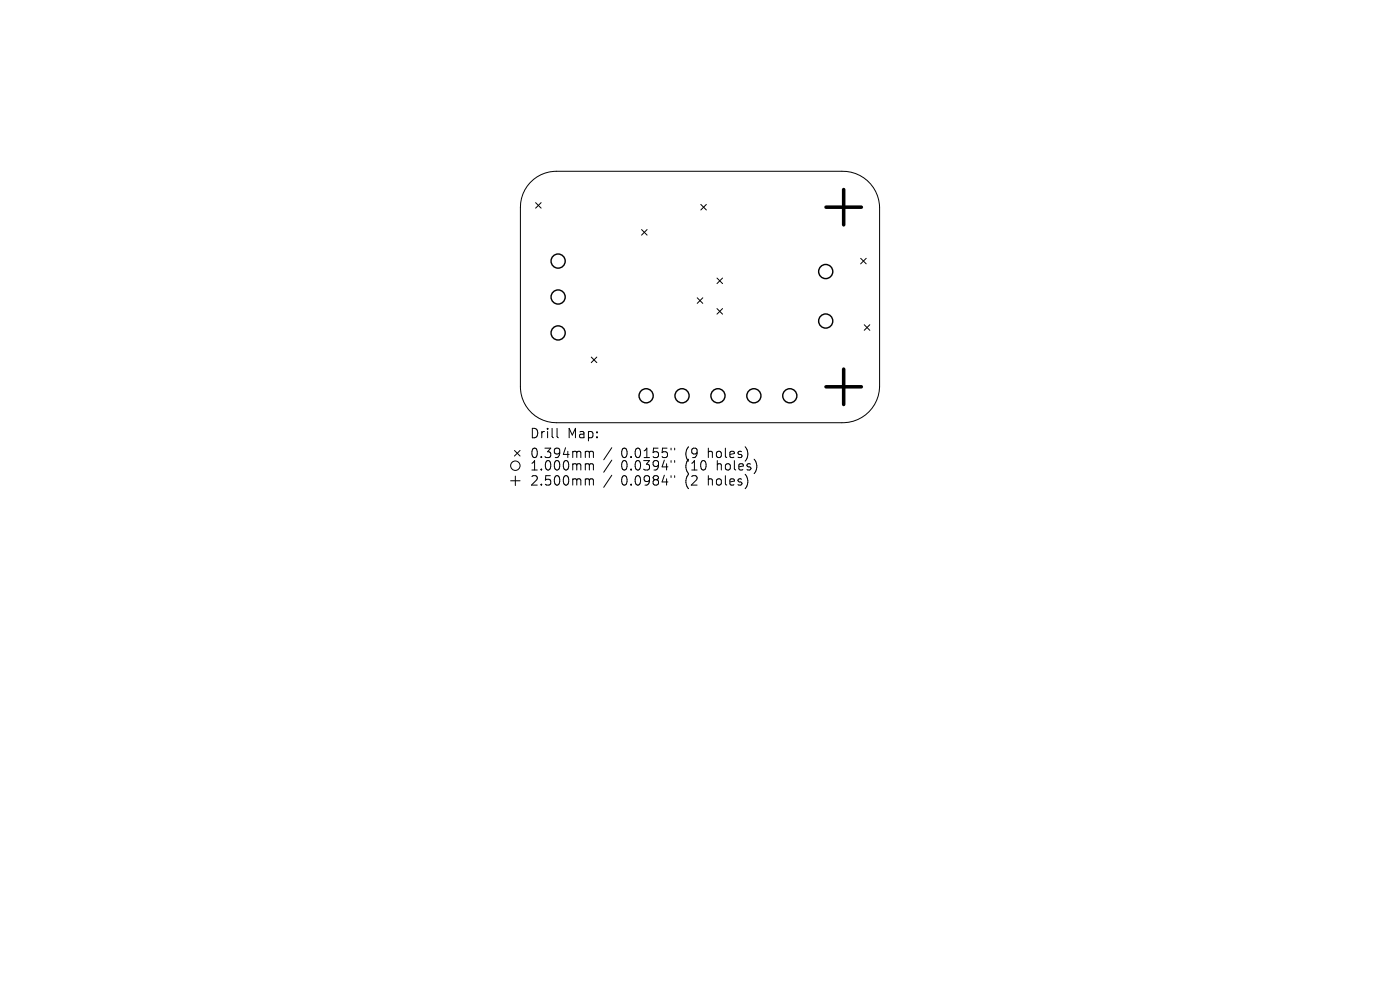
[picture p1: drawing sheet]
<svg xmlns="http://www.w3.org/2000/svg" width="297mm" height="210mm" viewBox="0 0 297 210" stroke-linecap="round" stroke-linejoin="round" font-family="sans-serif">
<defs><g id="words">
<g font-size="2.8">
<text x="112.3" y="93.2">Drill</text>
<text x="120.3" y="93.2">Map:</text>
<text x="112.3" y="97.4">0.394mm</text>
<text x="112.3" y="100.1">1.000mm</text>
<text x="131.8" y="97.4">0.0155&quot;</text>
<text x="131.8" y="100.1">0.0394&quot;</text>
<text x="145.5" y="97.4">(9</text>
<text x="145.5" y="100.1">(10</text>
<text x="150.5" y="97.4">holes)</text>
<text x="152.4" y="100.1">holes)</text>
<text x="112.3" y="103.3">2.500mm</text>
<text x="131.8" y="103.3">0.0984&quot;</text>
<text x="145.5" y="103.3">(2</text>
<text x="150.5" y="103.3">holes)</text>
</g>
</g></defs>
<g fill="none" stroke="#000" stroke-width=".21">
<path d="M112.5 38.7a7.6 7.6 0 0 1 5.5-2.4h60.6a7.8 7.8 0 0 1 8 7.7v38.1a7.8 7.8 0 0 1-8 7.6h-60.6a7.6 7.6 0 0 1-7.6-7.6v-38.1a7.6 7.6 0 0 1 2.1-5.3zM113.6 43l1.2 1.2M114.8 43l-1.2 1.2M136.1 48.7l1.2 1.2M137.3 48.7l-1.2 1.2M148.7 43.4l1.2 1.1M149.9 43.4l-1.2 1.1M152.1 59l1.2 1.2M153.3 59l-1.2 1.2M182.6 54.8l1.2 1.2M183.8 54.8l-1.2 1.2M125.4 75.7l1.2 1.2"/>
<path d="M126.6 75.7l-1.2 1.2M147.9 63.2l1.2 1.2M149.1 63.2l-1.2 1.2M152.1 65.5l1.2 1.1M153.3 65.5l-1.2 1.1M183.3 68.9l1.2 1.2M184.5 68.9l-1.2 1.2M109.1 95.6l1.2 1.1M110.3 95.6l-1.2 1.1M118.2 90.9v1.7l.3 .3M124.5 95.7l.4 .1 .1 .2M124.5 98.4h.2l.3 .3"/>
<path d="M125 96l.3-.3 .5 .1 .1 1.3M125 96v1.1M125 98.7v1M125 98.7l.3-.3 .5 .1 .1 1.2M129.8 95l-1.7 2.5M129.8 97.6l-1.7 2.6M142.4 95.1v.3M142.4 97.7v.4M143.1 95.1v.3M143.1 97.7v.4M108.3 102h2M109.3 101v2"/>
<path d="M124.5 101.6h.2l.3 .3M125 101.9v1M125 101.9l.3-.3 .5 .1 .1 1.2M129.8 100.8l-1.7 2.6M142.4 100.9v.4M143.1 100.9v.4"/>
<circle cx="109.3" cy="98.8" r="1"/>
</g>
<g fill="none" stroke="#000" stroke-width=".3">
<circle cx="118.4" cy="55.4" r="1.5"/>
<circle cx="175.2" cy="57.6" r="1.5"/>
<circle cx="118.4" cy="70.6" r="1.5"/>
<circle cx="118.4" cy="63" r="1.5"/>
<circle cx="175.2" cy="68.1" r="1.5"/>
<circle cx="137.1" cy="84" r="1.5"/>
<circle cx="144.7" cy="84" r="1.5"/>
<circle cx="152.3" cy="84" r="1.5"/>
<circle cx="159.9" cy="84" r="1.5"/>
<circle cx="167.6" cy="84" r="1.5"/>
</g>
<path d="M175.2 44h7.5M179 40.2v7.5M179 78.3v7.5M175.2 82.1h7.5" fill="none" stroke="#000" stroke-width=".75"/>
<use href="#words"/>
</svg>
